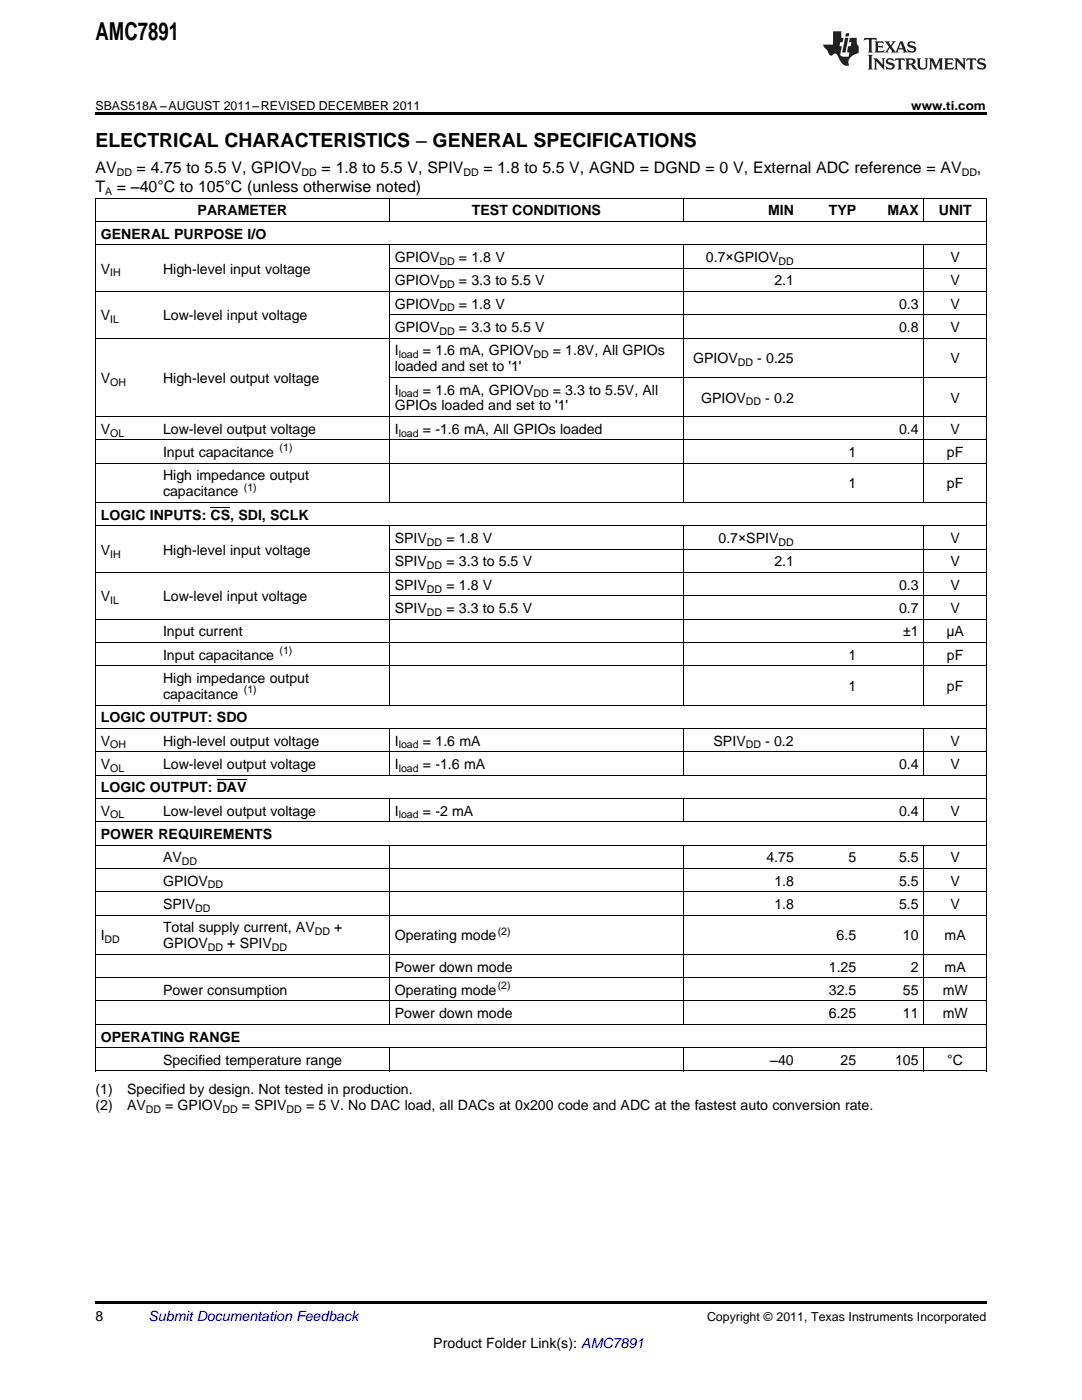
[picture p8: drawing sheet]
<svg xmlns="http://www.w3.org/2000/svg" width="216mm" height="279mm" viewBox="0 0 216 279" stroke-linecap="round" stroke-linejoin="round" font-family="sans-serif">
<defs><g id="words">
<text font-size="4.9" x="19" y="7.9">AMC7891</text>
<text font-size="3.9" x="19" y="29.3">ELECTRICAL CHARACTERISTICS – GENERAL SPECIFICATIONS</text>
<g font-size="3.2">
<text x="19" y="34.4">AV</text>
<text x="27.3" y="34.4">= 4.75 to 5.5 V, GPIOV</text>
<text x="64.2" y="34.4">= 1.8 to 5.5 V, SPIV</text>
<text x="96.5" y="34.4">= 1.8 to 5.5 V, AGND = DGND = 0 V, External ADC reference = AV</text>
<text x="194.9" y="34.4">,</text>
<text x="19" y="38.3">T</text>
<text x="23.3" y="38.3">= –40°C to 105°C (unless otherwise noted)</text>
</g>
<g font-size="2.8">
<text x="20.1" y="47.6">GENERAL PURPOSE I/O</text>
<text x="39.4" y="43">PARAMETER</text>
<text x="94.2" y="43">TEST CONDITIONS</text>
<text x="153.2" y="43">MIN</text>
<text x="165.4" y="43">TYP</text>
<text x="177.1" y="43">MAX</text>
<text x="187.3" y="43">UNIT</text>
<text x="78.8" y="52.3">GPIOV</text>
<text x="91.6" y="52.3">= 1.8 V</text>
<text x="140.9" y="52.3">0.7×GPIOV</text>
<text x="189.7" y="52.3">V</text>
<text x="20.1" y="54.6">V</text>
<text x="32.5" y="54.6">High-level input voltage</text>
<text x="78.8" y="56.9">GPIOV</text>
<text x="91.6" y="56.9">= 3.3 to 5.5 V</text>
<text x="154.5" y="56.9">2.1</text>
<text x="189.7" y="56.9">V</text>
<text x="20.1" y="63.9">V</text>
<text x="32.5" y="63.9">Low-level input voltage</text>
<text x="78.8" y="61.6">GPIOV</text>
<text x="91.6" y="61.6">= 1.8 V</text>
<text x="179.4" y="61.6">0.3</text>
<text x="189.7" y="61.6">V</text>
<text x="78.8" y="66.3">GPIOV</text>
<text x="78.8" y="70.9">I</text>
<text x="84.4" y="70.9">= 1.6 mA, GPIOV</text>
<text x="91.6" y="66.3">= 3.3 to 5.5 V</text>
<text x="110.3" y="70.9">= 1.8V, All GPIOs</text>
<text x="179.4" y="66.3">0.8</text>
<text x="189.7" y="66.3">V</text>
<text x="20.1" y="76.4">V</text>
<text x="32.5" y="76.4">High-level output voltage</text>
<text x="78.8" y="74.1">loaded and set to '1'</text>
<text x="138.3" y="72.5">GPIOV</text>
<text x="151.1" y="72.5">- 0.25</text>
<text x="189.7" y="72.5">V</text>
<text x="78.8" y="78.7">I</text>
<text x="78.8" y="81.9">GPIOs loaded and set to '1'</text>
<text x="84.4" y="78.7">= 1.6 mA, GPIOV</text>
<text x="110.3" y="78.7">= 3.3 to 5.5V, All</text>
<text x="139.9" y="80.3">GPIOV</text>
<text x="152.7" y="80.3">- 0.2</text>
<text x="189.7" y="80.3">V</text>
<text x="20.1" y="86.6">V</text>
<text x="32.5" y="86.6">Low-level output voltage</text>
<text x="78.8" y="86.6">I</text>
<text x="84.4" y="86.6">= -1.6 mA, All GPIOs loaded</text>
<text x="179.4" y="86.6">0.4</text>
<text x="189.7" y="86.6">V</text>
<text x="32.5" y="91.2">Input capacitance</text>
<text x="32.5" y="95.9">High impedance output</text>
<text x="169.3" y="91.2">1</text>
<text x="188.9" y="91.2">pF</text>
<text x="32.5" y="99.1">capacitance</text>
<text x="169.3" y="97.5">1</text>
<text x="188.9" y="97.5">pF</text>
<text x="20.1" y="103.7">LOGIC INPUTS: CS, SDI, SCLK</text>
<text x="20.1" y="110.7">V</text>
<text x="32.5" y="110.7">High-level input voltage</text>
<text x="78.8" y="108.4">SPIV</text>
<text x="78.8" y="113">SPIV</text>
<text x="89.1" y="108.4">= 1.8 V</text>
<text x="89.1" y="113">= 3.3 to 5.5 V</text>
<text x="143.4" y="108.4">0.7×SPIV</text>
<text x="154.5" y="113">2.1</text>
<text x="189.7" y="108.4">V</text>
<text x="189.7" y="113">V</text>
<text x="78.8" y="117.7">SPIV</text>
<text x="89.1" y="117.7">= 1.8 V</text>
<text x="179.4" y="117.7">0.3</text>
<text x="189.7" y="117.7">V</text>
<text x="20.1" y="120">V</text>
<text x="32.5" y="120">Low-level input voltage</text>
<text x="78.8" y="122.3">SPIV</text>
<text x="89.1" y="122.3">= 3.3 to 5.5 V</text>
<text x="179.4" y="122.3">0.7</text>
<text x="189.7" y="122.3">V</text>
<text x="32.5" y="127">Input current</text>
<text x="32.5" y="131.7">Input capacitance</text>
<text x="169.3" y="131.7">1</text>
<text x="180.2" y="127">±1</text>
<text x="188.8" y="127">µA</text>
<text x="188.9" y="131.7">pF</text>
<text x="32.5" y="136.3">High impedance output</text>
<text x="169.3" y="137.9">1</text>
<text x="188.9" y="137.9">pF</text>
<text x="32.5" y="139.5">capacitance</text>
<text x="20.1" y="144.1">LOGIC OUTPUT: SDO</text>
<text x="20.1" y="148.8">V</text>
<text x="32.5" y="148.8">High-level output voltage</text>
<text x="78.8" y="148.8">I</text>
<text x="84.4" y="148.8">= 1.6 mA</text>
<text x="142.4" y="148.8">SPIV</text>
<text x="152.7" y="148.8">- 0.2</text>
<text x="189.7" y="148.8">V</text>
<text x="20.1" y="153.5">V</text>
<text x="32.5" y="153.5">Low-level output voltage</text>
<text x="78.8" y="153.5">I</text>
<text x="84.4" y="153.5">= -1.6 mA</text>
<text x="179.4" y="153.5">0.4</text>
<text x="189.7" y="153.5">V</text>
<text x="20.1" y="158.1">LOGIC OUTPUT: DAV</text>
<text x="20.1" y="162.8">V</text>
<text x="20.1" y="167.4">POWER REQUIREMENTS</text>
<text x="32.5" y="162.8">Low-level output voltage</text>
<text x="78.8" y="162.8">I</text>
<text x="84.4" y="162.8">= -2 mA</text>
<text x="179.4" y="162.8">0.4</text>
<text x="189.7" y="162.8">V</text>
<text x="32.5" y="172.1">AV</text>
<text x="152.9" y="172.1">4.75</text>
<text x="169.3" y="172.1">5</text>
<text x="179.4" y="172.1">5.5</text>
<text x="189.7" y="172.1">V</text>
<text x="32.5" y="176.7">GPIOV</text>
<text x="154.5" y="176.7">1.8</text>
<text x="179.4" y="176.7">5.5</text>
<text x="189.7" y="176.7">V</text>
<text x="32.5" y="181.4">SPIV</text>
<text x="154.5" y="181.4">1.8</text>
<text x="179.4" y="181.4">5.5</text>
<text x="189.7" y="181.4">V</text>
<text x="20.1" y="187.6">I</text>
<text x="32.5" y="186.1">Total supply current, AV</text>
<text x="32.5" y="189.2">GPIOV</text>
<text x="45.3" y="189.2">+ SPIV</text>
<text x="66.7" y="186.1">+</text>
<text x="78.8" y="187.6">Operating mode</text>
<text x="166.9" y="187.6">6.5</text>
<text x="180.2" y="187.6">10</text>
<text x="188.5" y="187.6">mA</text>
<text x="78.8" y="193.9">Power down mode</text>
<text x="165.4" y="193.9">1.25</text>
<text x="181.8" y="193.9">2</text>
<text x="188.5" y="193.9">mA</text>
<text x="32.5" y="198.5">Power consumption</text>
<text x="78.8" y="198.5">Operating mode</text>
<text x="78.8" y="203.2">Power down mode</text>
<text x="165.4" y="198.5">32.5</text>
<text x="165.4" y="203.2">6.25</text>
<text x="180.2" y="198.5">55</text>
<text x="180.2" y="203.2">11</text>
<text x="188.1" y="198.5">mW</text>
<text x="188.1" y="203.2">mW</text>
<text x="20.1" y="207.9">OPERATING RANGE</text>
<text x="32.5" y="212.5">Specified temperature range</text>
<text x="153.7" y="212.5">–40</text>
<text x="167.7" y="212.5">25</text>
<text x="178.6" y="212.5">105</text>
<text x="189" y="212.5">°C</text>
<text x="19" y="218.4">(1)</text>
<text x="19" y="221.5">(2)</text>
<text x="25.4" y="218.4">Specified by design. Not tested in production.</text>
<text x="25.4" y="221.5">AV</text>
<text x="32.9" y="221.5">= GPIOV</text>
<text x="48.3" y="221.5">= SPIV</text>
<text x="61.1" y="221.5">= 5 V. No DAC load, all DACs at 0x200 code and ADC at the fastest auto conversion rate.</text>
<text x="19" y="263.6">8</text>
<text x="86.5" y="269">Product Folder Link(s): AMC7891</text>
</g>
<text font-size="2.8" fill="#0000c8" x="29.6" y="263.6">Submit Documentation Feedback</text>
<g font-size="2.5">
<text x="19" y="21.9">SBAS518A –AUGUST 2011–REVISED DECEMBER 2011</text>
<text x="181.8" y="21.9">www.ti.com</text>
<text x="141.1" y="263.6">Copyright © 2011, Texas Instruments Incorporated</text>
</g>
<g font-size="2.1">
<text x="23.3" y="35.1">DD</text>
<text x="60.2" y="35.1">DD</text>
<text x="92.5" y="35.1">DD</text>
<text x="191.9" y="35.1">DD</text>
<text x="21" y="38.9">A</text>
<text x="87.7" y="52.8">DD</text>
<text x="155.3" y="52.8">DD</text>
<text x="22" y="55.2">IH</text>
<text x="87.7" y="57.5">DD</text>
<text x="22" y="64.5">IL</text>
<text x="87.7" y="62.2">DD</text>
<text x="79.6" y="71.5">load</text>
<text x="87.7" y="66.8">DD</text>
<text x="106.4" y="71.5">DD</text>
<text x="22" y="77">OH</text>
<text x="147.2" y="73.1">DD</text>
<text x="79.6" y="79.3">load</text>
<text x="106.4" y="79.3">DD</text>
<text x="148.8" y="80.9">DD</text>
<text x="22" y="87.1">OL</text>
<text x="79.6" y="87.1">load</text>
<text x="55.8" y="90.1">(1)</text>
<text x="48.6" y="97.9">(1)</text>
<text x="22" y="111.3">IH</text>
<text x="85.2" y="108.9">DD</text>
<text x="85.2" y="113.6">DD</text>
<text x="155.3" y="108.9">DD</text>
<text x="85.2" y="118.3">DD</text>
<text x="22" y="120.6">IL</text>
<text x="85.2" y="122.9">DD</text>
<text x="55.8" y="130.5">(1)</text>
<text x="48.6" y="138.4">(1)</text>
<text x="22" y="149.4">OH</text>
<text x="79.6" y="149.4">load</text>
<text x="148.8" y="149.4">DD</text>
<text x="22" y="154">OL</text>
<text x="79.6" y="154">load</text>
<text x="22" y="163.3">OL</text>
<text x="79.6" y="163.3">load</text>
<text x="36.3" y="172.6">DD</text>
<text x="41.5" y="177.3">DD</text>
<text x="38.9" y="182">DD</text>
<text x="20.9" y="188.2">DD</text>
<text x="41.5" y="189.8">DD</text>
<text x="54.3" y="189.8">DD</text>
<text x="62.8" y="186.6">DD</text>
<text x="99.3" y="186.5">(2)</text>
<text x="99.3" y="197.4">(2)</text>
<text x="29.1" y="222.1">DD</text>
<text x="44.4" y="222.1">DD</text>
<text x="57.2" y="222.1">DD</text>
</g>
</g></defs>
<g fill="#231f20">
<path d="M172.5 7.6l-.1 .5 .4-.2h.6v.1v2.1l-.2 .4h.9l-.2-.4v-2.1l.1-.1h.5l.5 .2-.2-.5zM174.5 8.3l.2 .3v1.5l-.2 .4h1.8l.2-.6a1.04 1.04 0 0 1-1.3 .2v-.7h.6l.3 .2v-.6l-.3 .2h-.6v-.6l.8-.1 .4 .3-.2-.5zM176.5 8.3l.9 1.1-.9 1.1h.8l-.2-.2 .4-.7 .5 .7-.2 .2h1.5l-.2-.2 .2-.4h.9l.1 .4-.2 .2h1l-.3-.3-.7-1.9h-.5l-.9 2-.8-1 .9-1h-.8l.1 .3-.4 .5-.3-.6 .1-.2zM179.7 8.6l.4 1h-.7zM181.3 8.4a.63 .63 0 0 0-.2 .7 .63 .63 0 0 0 .6 .4l.6 .2 .1 .2a.75 .75 0 0 1-.7 .4 .75 .75 0 0 1-.6-.5l.1 .7 .1-.1a1.11 1.11 0 0 0 1.5-.6 1.13 1.13 0 0 0-1.2-.8l-.1-.4a1.04 1.04 0 0 1 1.2 .2l-.2-.5-.2 .1-.4-.2zM173.2 10.9l.2 .4v2.2l-.2 .4h1l-.3-.4v-2.2l.3-.4zM174.3 11.6l.3 .4v1.5l-.3 .4h.8l-.2-.4v-1.3l1.5 1.7v-1.9l.2-.4h-.7l.2 .4v.9l-1.1-1.3zM177 11.8a.62 .62 0 0 0-.2 .7 .62 .62 0 0 0 .6 .4l.6 .1 .1 .3a.76 .76 0 0 1-.7 .3 .76 .76 0 0 1-.7-.4l.2 .7 .1-.1a1.11 1.11 0 0 0 1.5-.6 1.13 1.13 0 0 0-1.2-.8l-.1-.4a1.04 1.04 0 0 1 1.2 .2l-.2-.6-.2 .1-.5-.1zM178.7 11.6l-.2 .6a.61 .61 0 0 1 .8-.3v1.6l-.2 .4h.9l-.2-.4v-1.6a.63 .63 0 0 1 .7 .3l-.1-.6zM180.6 11.6l.3 .4v1.5l-.3 .4h1l-.2-.2-.1-.8 .6 .2a.76 .76 0 0 0 1.2 .7l-1-1a.58 .58 0 0 0 .6-.5 .58 .58 0 0 0-.5-.6zM181.4 11.9h.1a.45 .45 0 0 1 .5 .1 .45 .45 0 0 1 .1 .5l-.8 .2zM182.9 11.6l.2 .2a2.17 2.17 0 0 0 .3 1.9 .99 .99 0 0 0 1.6-.6v-1.1l.2-.4h-.7l.2 .2a1.92 1.92 0 0 1-.2 1.8 .6 .6 0 0 1-.9-.5v-1.1l.2-.4zM185.4 11.6l.2 .4v1.5l-.2 .4h.7l-.2-.4v-1.4l.8 1.8 .8-1.8v1.4l-.2 .4h.9l-.2-.4v-1.5l.2-.4h-.8l-.6 1.5-.6-1.5zM188.4 11.6l.2 .4v1.5l-.2 .4h1.8l.1-.6a1.04 1.04 0 0 1-1.2 .1v-.6h.5l.4 .2v-.6l-.4 .2h-.5v-.7h.8l.3 .3-.1-.6zM190.5 11.6l.2 .4v1.5l-.2 .4h.7l-.2-.4v-1.3l1.5 1.7v-1.9l.2-.4h-.7l.2 .4v.9l-1.1-1.3zM192.9 11.6l-.1 .6a.61 .61 0 0 1 .7-.3l.1 1.6-.3 .4h1l-.3-.4 .1-1.6a.63 .63 0 0 1 .7 .3l-.1-.6zM195.2 11.8a.62 .62 0 0 0-.2 .7 .62 .62 0 0 0 .6 .4l.6 .1 .1 .3a.76 .76 0 0 1-.7 .3 .76 .76 0 0 1-.6-.4l.1 .7 .1-.1a1.11 1.11 0 0 0 1.6-.6 1.13 1.13 0 0 0-1.3-.8l-.1-.4a1.04 1.04 0 0 1 1.2 .2l-.1-.6-.2 .1-.5-.1z"/>
<path d="M166.2 6.3v2.6h-1.9v.4l.8 .9a.91 .91 0 0 0 1 .8 .56 .56 0 0 1 .5-.3 .56 .56 0 0 1 .5 .3l.4 .8a1.53 1.53 0 0 0 1.9 1.2 1.54 1.54 0 0 1 1-2.1l.9-.3v-1.4a1.52 1.52 0 0 1-.4-1.6h-1.3l-.2 .8h.5l-.2 .8h-.5l-.1 1v.2l.4 .1-.2 .8a1.93 1.93 0 0 1-1.6-.3l.3-1.8h-.5l.2-.8h.4l.2-.8h-.4v-1.3zM168.6 7.6l-.6 2.9h.7l.6-2.9zM168.8 6.6l-.1 .7h.6l.2-.7z"/>
</g>
<path d="M19 22.5h177.8v.5h-177.8zM19 259.7h177.8v.5h-177.8z" fill="#000"/>
<g fill="none" stroke="#000" stroke-width=".2">
<path d="M19 39.5h177.8M19.1 39.6v174.2M77.7 39.6v4.6M136.3 39.6v4.6M184.3 39.6v4.6M196.8 39.6v174.2M19 58.2h177.8M19 48.8h177.8M19 44.2h177.8M77.7 48.9v51.4M77.7 53.5h119.1M136.3 48.9v51.4"/>
<path d="M184.3 48.9v51.4M19 67.5h177.8M77.7 75.3h119.1M77.7 62.8h119.1M19 92.4h177.8M19 87.8h177.8M19 83.1h177.8M19 114.2h177.8M19 104.9h177.8M19 100.3h177.8M42 101.2h3.9M77.7 105v35.8"/>
<path d="M77.7 118.9h119.1M77.7 109.6h119.1M136.3 105v35.8M184.3 105v35.8M19 132.9h177.8M19 128.2h177.8M19 123.6h177.8M19 159.3h177.8M19 154.7h177.8M19 150h177.8M19 145.4h177.8M19 140.7h177.8"/>
<path d="M43.3 155.6h5.9M77.7 145.4v9.3M77.7 159.4v4.6M136.3 145.4v9.3M136.3 159.4v4.6M184.3 145.4v9.3M184.3 159.4v4.6M19 178h177.8M19 173.3h177.8M19 168.6h177.8M19 164h177.8M77.7 168.7v35.8"/>
<path d="M136.3 168.7v35.8M184.3 168.7v35.8M19 199.8h177.8M19 195.1h177.8M19 190.4h177.8M19 182.6h177.8M19 213.7h177.8M19 209.1h177.8M19 204.4h177.8M77.7 209.1v4.7M136.3 209.1v4.7M184.3 209.1v4.7"/>
</g>
<use href="#words"/>
</svg>
